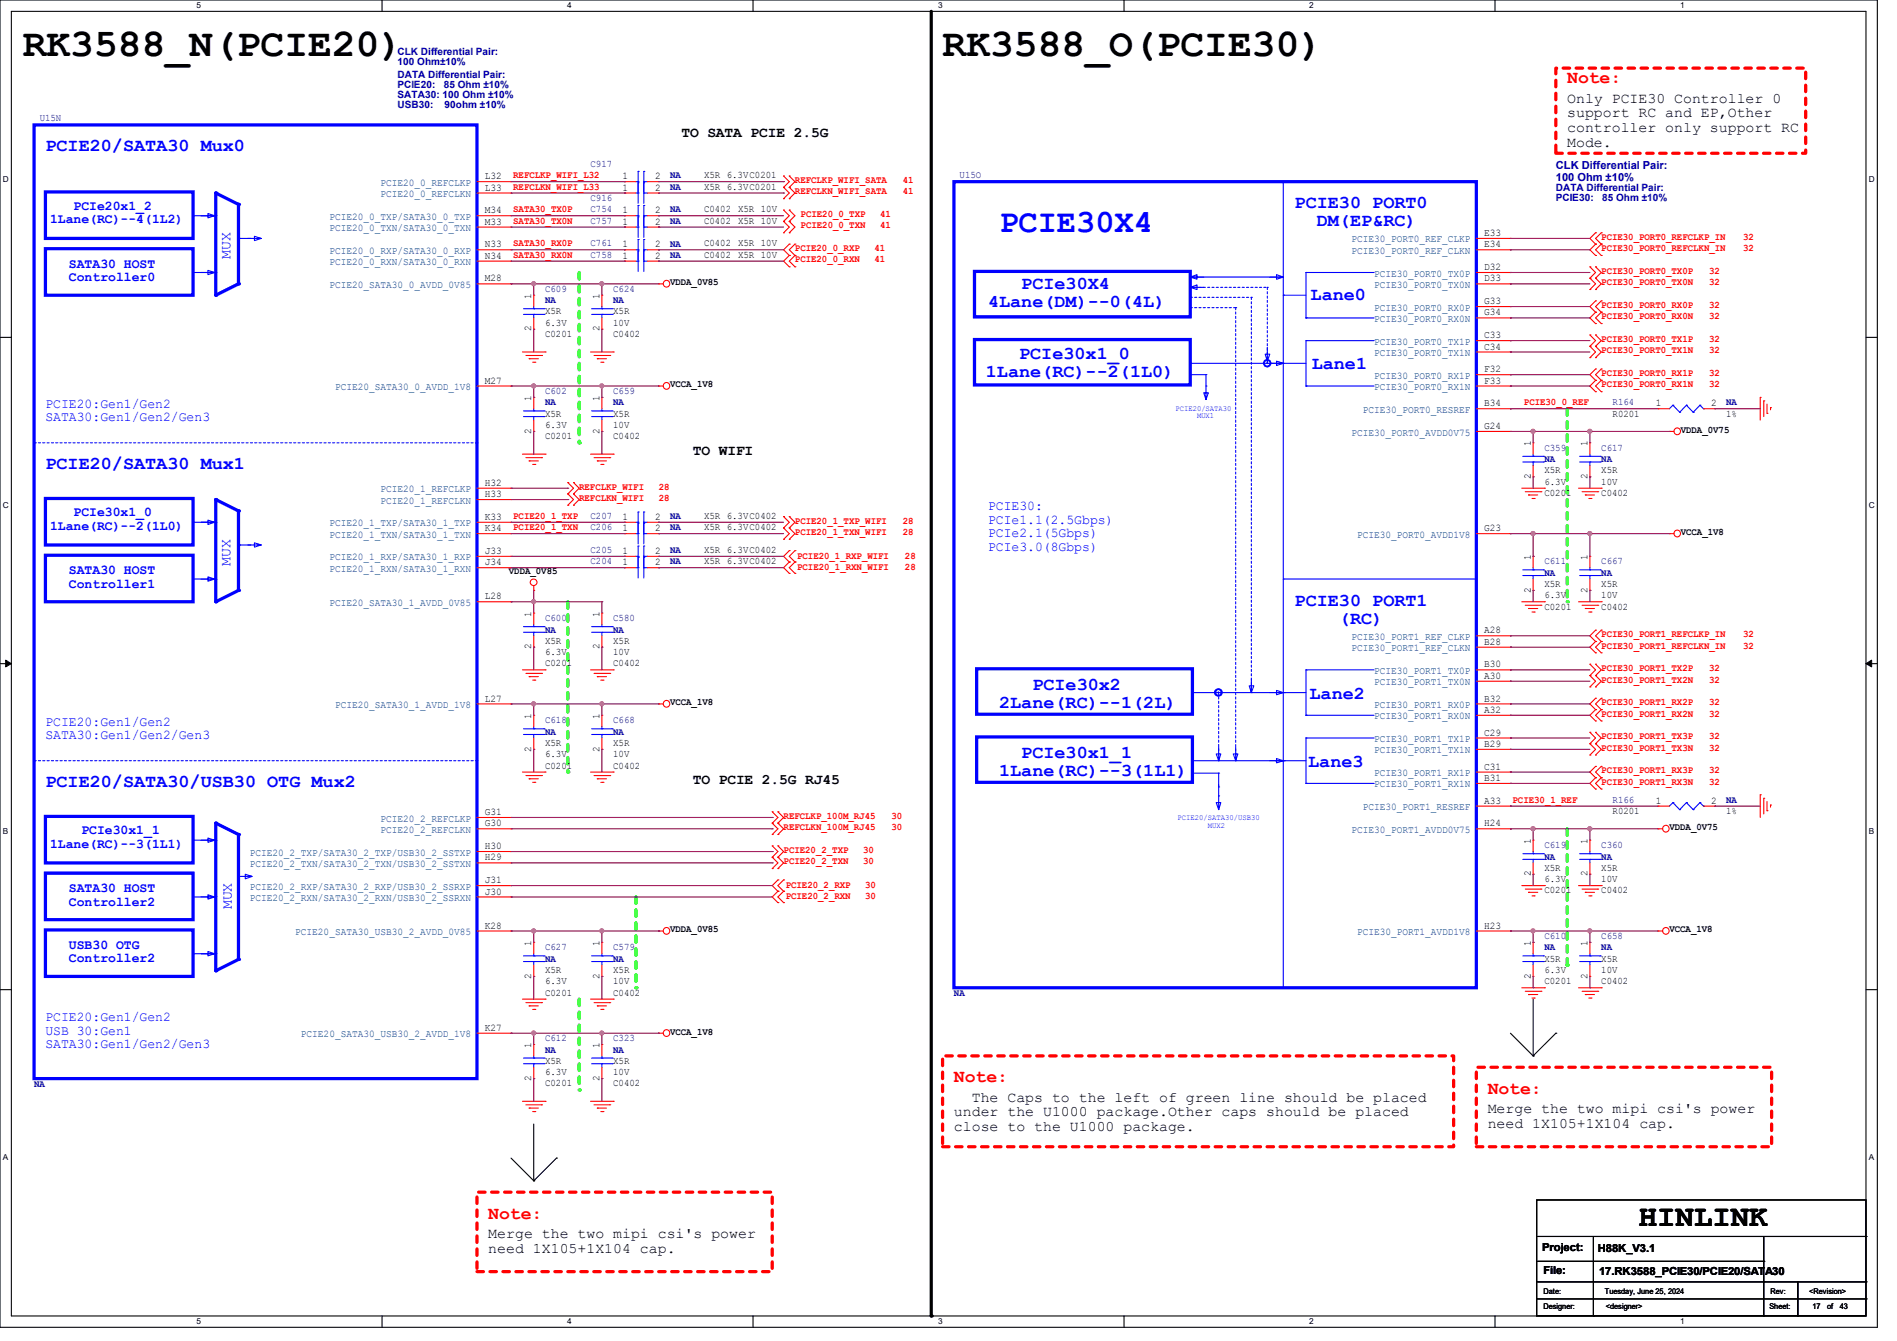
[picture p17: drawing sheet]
<svg xmlns="http://www.w3.org/2000/svg" width="297mm" height="210mm" viewBox="0 0 297 210" stroke-linecap="round" stroke-linejoin="round" font-family="sans-serif">
<defs><g id="words">
<g font-size="6.2">
<text x="3.6" y="8.8">RK3588_N(PCIE20)</text>
<text x="147.6" y="8.8">RK3588_O(PCIE30)</text>
</g>
<text font-size="5.1" fill="#00f" x="156.5" y="36.3">PCIE30X4</text>
<text font-size="4.8" x="256.6" y="191.9">HINLINK</text>
<g font-size="2.8" fill="#f00">
<text x="245.4" y="13">Note:</text>
<text x="149.4" y="169.5">Note:</text>
<text x="232.9" y="171.3">Note:</text>
<text x="76.5" y="190.8">Note:</text>
</g>
<g font-size="2.8" fill="#00f">
<text x="7.1" y="23.7">PCIE20/SATA30 Mux0</text>
<text x="202.7" y="32.6">PCIE30 PORT0</text>
<text x="206.2" y="35.4">DM(EP&amp;RC)</text>
<text x="159.9" y="45.2">PCIe30X4</text>
<text x="205.2" y="47">Lane0</text>
<text x="154.7" y="48">4Lane(DM)--0(4L)</text>
<text x="154.3" y="59.1">1Lane(RC)--2(1L0)</text>
<text x="159.6" y="56.3">PCIe30x1_0</text>
<text x="205.4" y="57.8">Lane1</text>
<text x="7.1" y="73.5">PCIE20/SATA30 Mux1</text>
<text x="202.7" y="94.8">PCIE30 PORT1</text>
<text x="209.6" y="97.7">(RC)</text>
<text x="161.6" y="108">PCIe30x2</text>
<text x="156.4" y="110.8">2Lane(RC)--1(2L)</text>
<text x="205" y="109.4">Lane2</text>
<text x="159.9" y="118.7">PCIe30x1_1</text>
<text x="7.1" y="123.3">PCIE20/SATA30/USB30 OTG Mux2</text>
<text x="156.4" y="121.5">1Lane(RC)--3(1L1)</text>
<text x="204.8" y="120.1">Lane3</text>
</g>
<g font-size="2.3">
<text x="245.4" y="16.1">Only PCIE30 Controller 0</text>
<text x="106.7" y="21.4">TO SATA PCIE 2.5G</text>
<text x="245.4" y="18.4">support RC and EP,Other</text>
<text x="245.4" y="20.7">controller only support RC</text>
<text x="245.4" y="22.9">Mode.</text>
<text x="108.5" y="71.2">TO WIFI</text>
<text x="108.5" y="122.8">TO PCIE 2.5G RJ45</text>
<text x="152.1" y="172.6">The Caps to the left of green line should be placed</text>
<text x="149.4" y="174.8">under the U1000 package.Other caps should be placed</text>
<text x="149.4" y="177.1">close to the U1000 package.</text>
<text x="232.9" y="174.3">Merge the two mipi csi's power</text>
<text x="232.9" y="176.6">need 1X105+1X104 cap.</text>
<text x="76.5" y="193.9">Merge the two mipi csi's power</text>
<text x="76.5" y="196.2">need 1X105+1X104 cap.</text>
</g>
<g font-size="2.3" fill="#00f">
<text x="36.1" y="40.6" transform="rotate(-90 36.1 40.6)">MUX</text>
<text x="36.1" y="88.6" transform="rotate(-90 36.1 88.6)">MUX</text>
<text x="36.3" y="142.4" transform="rotate(-90 36.3 142.4)">MUX</text>
</g>
<g font-size="2.1" fill="#00f">
<text x="7.8" y="35">1Lane(RC)--4(1L2)</text>
<text x="11.5" y="32.9">PCIe20x1_2</text>
<text x="10.8" y="41.9">SATA30 HOST</text>
<text x="10.8" y="44">Controller0</text>
<text x="7.1" y="63.9">PCIE20:Gen1/Gen2</text>
<text x="7.1" y="66">SATA30:Gen1/Gen2/Gen3</text>
<text x="7.8" y="83">1Lane(RC)--2(1L0)</text>
<text x="11.5" y="80.9">PCIe30x1_0</text>
<text x="154.7" y="79.9">PCIE30:</text>
<text x="154.7" y="82">PCIe1.1(2.5Gbps)</text>
<text x="10.8" y="89.9">SATA30 HOST</text>
<text x="154.7" y="84.1">PCIe2.1(5Gbps)</text>
<text x="154.7" y="86.2">PCIe3.0(8Gbps)</text>
<text x="10.8" y="92">Controller1</text>
<text x="7.1" y="113.7">PCIE20:Gen1/Gen2</text>
<text x="7.1" y="115.8">SATA30:Gen1/Gen2/Gen3</text>
<text x="12.7" y="130.6">PCIe30x1_1</text>
<text x="7.8" y="132.8">1Lane(RC)--3(1L1)</text>
<text x="10.8" y="139.7">SATA30 HOST</text>
<text x="10.8" y="141.8">Controller2</text>
<text x="10.8" y="148.6">USB30 OTG</text>
<text x="10.8" y="150.7">Controller2</text>
<text x="7.1" y="159.9">PCIE20:Gen1/Gen2</text>
<text x="7.1" y="162">USB 30:Gen1</text>
<text x="7.1" y="164.1">SATA30:Gen1/Gen2/Gen3</text>
</g>
<g font-size="1.7" fill="#00007f">
<text x="243.6" y="26.5">CLK Differential Pair:</text>
<text x="243.6" y="28.3">100 Ohm ±10%</text>
</g>
<g font-size="1.7">
<text x="241.5" y="196">Project:</text>
<text x="250.1" y="196.1">H88K_V3.1</text>
<text x="241.6" y="199.5">File:</text>
<text x="250.4" y="199.7">17.RK3588_PCIE30/PCIE20/SATA30</text>
</g>
<g font-size="1.6" fill="#00007f">
<text x="62.2" y="8.6">CLK Differential Pair:</text>
<text x="62.2" y="10.2">100 Ohm±10%</text>
<text x="62.2" y="12.2">DATA Differential Pair:</text>
<text x="62.2" y="13.8">PCIE20:</text>
<text x="62.2" y="15.4">SATA30: 100 Ohm ±10%</text>
<text x="62.2" y="17">USB30:</text>
<text x="69.5" y="13.8">85 Ohm ±10%</text>
<text x="69.6" y="17">90ohm ±10%</text>
<text x="6.2" y="19">U15N</text>
<text x="92.5" y="26.1">C917</text>
<text x="104.9" y="29.7">NA</text>
<text x="104.9" y="27.9">NA</text>
<text x="150.2" y="27.9">U15O</text>
<text x="243.6" y="29.9">DATA Differential Pair:</text>
<text x="92.5" y="33.2">C754</text>
<text x="92.5" y="31.5">C916</text>
<text x="92.5" y="35">C757</text>
<text x="104.9" y="33.3">NA</text>
<text x="104.9" y="35.1">NA</text>
<text x="243.6" y="31.5">PCIE30:</text>
<text x="250.8" y="31.5">85 Ohm ±10%</text>
<text x="92.5" y="38.6">C761</text>
<text x="92.5" y="40.3">C758</text>
<text x="104.9" y="38.6">NA</text>
<text x="104.9" y="40.4">NA</text>
<text x="85.3" y="45.7">C609</text>
<text x="85.3" y="47.5">NA</text>
<text x="96" y="45.7">C624</text>
<text x="96" y="47.5">NA</text>
<text x="85.3" y="61.7">C602</text>
<text x="85.3" y="63.5">NA</text>
<text x="96" y="61.7">C659</text>
<text x="96" y="63.5">NA</text>
<text x="252.5" y="63.5">R164</text>
<text x="270.3" y="63.5">NA</text>
<text x="241.8" y="70.6">C359</text>
<text x="250.7" y="70.6">C617</text>
<text x="241.8" y="72.4">NA</text>
<text x="250.7" y="72.4">NA</text>
<text x="92.5" y="83">C206</text>
<text x="92.5" y="81.2">C207</text>
<text x="104.9" y="83.1">NA</text>
<text x="104.9" y="81.3">NA</text>
<text x="92.5" y="86.6">C205</text>
<text x="92.5" y="88.4">C204</text>
<text x="104.9" y="86.6">NA</text>
<text x="104.9" y="88.4">NA</text>
<text x="241.8" y="88.4">C611</text>
<text x="250.7" y="88.4">C667</text>
<text x="241.8" y="90.2">NA</text>
<text x="250.7" y="90.2">NA</text>
<text x="85.3" y="97.2">C600</text>
<text x="85.3" y="99.1">NA</text>
<text x="96" y="97.2">C580</text>
<text x="96" y="99.1">NA</text>
<text x="85.3" y="113.2">C618</text>
<text x="96" y="113.2">C668</text>
<text x="85.3" y="115.1">NA</text>
<text x="96" y="115.1">NA</text>
<text x="252.5" y="125.7">R166</text>
<text x="270.3" y="125.7">NA</text>
<text x="241.8" y="132.8">C619</text>
<text x="241.8" y="134.6">NA</text>
<text x="250.7" y="132.8">C360</text>
<text x="250.7" y="134.6">NA</text>
<text x="85.3" y="148.8">C627</text>
<text x="96" y="148.8">C579</text>
<text x="241.8" y="147">C610</text>
<text x="241.8" y="148.8">NA</text>
<text x="250.7" y="147">C658</text>
<text x="250.7" y="148.8">NA</text>
<text x="85.3" y="150.6">NA</text>
<text x="96" y="150.6">NA</text>
<text x="149.4" y="156">NA</text>
<text x="85.3" y="163">C612</text>
<text x="85.3" y="164.8">NA</text>
<text x="96" y="163">C323</text>
<text x="96" y="164.8">NA</text>
<text x="5.3" y="170.2">NA</text>
</g>
<g font-size="1.6" fill="#003f7f">
<text x="59.6" y="29.1">PCIE20_0_REFCLKP</text>
<text x="51.6" y="34.4">PCIE20_0_TXP/SATA30_0_TXP</text>
<text x="59.6" y="30.9">PCIE20_0_REFCLKN</text>
<text x="51.6" y="36.2">PCIE20_0_TXN/SATA30_0_TXN</text>
<text x="51.6" y="39.8">PCIE20_0_RXP/SATA30_0_RXP</text>
<text x="51.6" y="41.5">PCIE20_0_RXN/SATA30_0_RXN</text>
<text x="211.6" y="38">PCIE30_PORT0_REF_CLKP</text>
<text x="211.6" y="39.8">PCIE30_PORT0_REF_CLKN</text>
<text x="51.6" y="45.1">PCIE20_SATA30_0_AVDD_0V85</text>
<text x="215.1" y="43.3">PCIE30_PORT0_TX0P</text>
<text x="215.1" y="45.1">PCIE30_PORT0_TX0N</text>
<text x="215.1" y="54">PCIE30_PORT0_TX1P</text>
<text x="215.1" y="48.6">PCIE30_PORT0_RX0P</text>
<text x="215.1" y="50.4">PCIE30_PORT0_RX0N</text>
<text x="215.1" y="55.8">PCIE30_PORT0_TX1N</text>
<text x="215.1" y="59.3">PCIE30_PORT0_RX1P</text>
<text x="52.5" y="61.1">PCIE20_SATA30_0_AVDD_1V8</text>
<text x="213.4" y="64.6">PCIE30_PORT0_RESREF</text>
<text x="215.1" y="61.1">PCIE30_PORT0_RX1N</text>
<text x="211.6" y="68.2">PCIE30_PORT0_AVDD0V75</text>
<text x="59.6" y="77.1">PCIE20_1_REFCLKP</text>
<text x="51.6" y="82.4">PCIE20_1_TXP/SATA30_1_TXP</text>
<text x="59.6" y="78.9">PCIE20_1_REFCLKN</text>
<text x="51.6" y="87.8">PCIE20_1_RXP/SATA30_1_RXP</text>
<text x="51.6" y="89.5">PCIE20_1_RXN/SATA30_1_RXN</text>
<text x="51.6" y="84.2">PCIE20_1_TXN/SATA30_1_TXN</text>
<text x="212.5" y="84.2">PCIE30_PORT0_AVDD1V8</text>
<text x="51.6" y="94.9">PCIE20_SATA30_1_AVDD_0V85</text>
<text x="211.6" y="100.2">PCIE30_PORT1_REF_CLKP</text>
<text x="211.6" y="102">PCIE30_PORT1_REF_CLKN</text>
<text x="215.1" y="107.3">PCIE30_PORT1_TX0N</text>
<text x="215.1" y="105.5">PCIE30_PORT1_TX0P</text>
<text x="52.5" y="110.9">PCIE20_SATA30_1_AVDD_1V8</text>
<text x="215.1" y="112.7">PCIE30_PORT1_RX0N</text>
<text x="215.1" y="110.9">PCIE30_PORT1_RX0P</text>
<text x="215.1" y="118">PCIE30_PORT1_TX1N</text>
<text x="215.1" y="116.2">PCIE30_PORT1_TX1P</text>
<text x="215.1" y="123.3">PCIE30_PORT1_RX1N</text>
<text x="215.1" y="121.5">PCIE30_PORT1_RX1P</text>
<text x="59.6" y="130.4">PCIE20_2_REFCLKN</text>
<text x="59.6" y="128.7">PCIE20_2_REFCLKP</text>
<text x="211.6" y="130.4">PCIE30_PORT1_AVDD0V75</text>
<text x="213.4" y="126.9">PCIE30_PORT1_RESREF</text>
<text x="39.1" y="135.8">PCIE20_2_TXN/SATA30_2_TXN/USB30_2_SSTXN</text>
<text x="39.1" y="134">PCIE20_2_TXP/SATA30_2_TXP/USB30_2_SSTXP</text>
<text x="39.1" y="141.1">PCIE20_2_RXN/SATA30_2_RXN/USB30_2_SSRXN</text>
<text x="39.1" y="139.3">PCIE20_2_RXP/SATA30_2_RXP/USB30_2_SSRXP</text>
<text x="46.2" y="146.4">PCIE20_SATA30_USB30_2_AVDD_0V85</text>
<text x="212.5" y="146.4">PCIE30_PORT1_AVDD1V8</text>
<text x="47.1" y="162.4">PCIE20_SATA30_USB30_2_AVDD_1V8</text>
</g>
<g font-size="1.6">
<text x="75.9" y="28.1">L32</text>
<text x="75.9" y="29.8">L33</text>
<text x="97.5" y="29.8">1</text>
<text x="97.5" y="28.1">1</text>
<text x="102.6" y="29.8">2</text>
<text x="102.6" y="28.1">2</text>
<text x="110.2" y="29.7">X5R 6.3VC0201</text>
<text x="110.2" y="27.9">X5R 6.3VC0201</text>
<text x="75.9" y="35.2">M33</text>
<text x="75.9" y="33.4">M34</text>
<text x="97.5" y="33.4">1</text>
<text x="97.5" y="35.2">1</text>
<text x="102.6" y="33.4">2</text>
<text x="102.6" y="35.2">2</text>
<text x="110.2" y="33.2">C0402</text>
<text x="110.2" y="35">C0402</text>
<text x="115.6" y="33.2">X5R 10V</text>
<text x="115.6" y="35">X5R 10V</text>
<text x="75.9" y="38.7">N33</text>
<text x="75.9" y="40.5">N34</text>
<text x="97.5" y="38.7">1</text>
<text x="97.5" y="40.5">1</text>
<text x="102.6" y="38.7">2</text>
<text x="102.6" y="40.5">2</text>
<text x="110.2" y="38.6">C0402</text>
<text x="110.2" y="40.3">C0402</text>
<text x="115.6" y="38.6">X5R 10V</text>
<text x="115.6" y="40.3">X5R 10V</text>
<text x="232.4" y="37">E33</text>
<text x="232.4" y="38.7">E34</text>
<text x="75.9" y="44.1">M28</text>
<text x="83.2" y="46.8" transform="rotate(-90 83.2 46.8)">1</text>
<text x="93.9" y="46.8" transform="rotate(-90 93.9 46.8)">1</text>
<text x="104.9" y="44.7">VDDA_0V85</text>
<text x="232.4" y="42.3">D32</text>
<text x="232.4" y="44.1">D33</text>
<text x="232.4" y="47.6">G33</text>
<text x="83.2" y="51.9" transform="rotate(-90 83.2 51.9)">2</text>
<text x="85.3" y="52.8">C0201</text>
<text x="85.3" y="49.2">X5R</text>
<text x="85.3" y="51">6.3V</text>
<text x="93.9" y="51.9" transform="rotate(-90 93.9 51.9)">2</text>
<text x="96" y="52.8">C0402</text>
<text x="96" y="49.2">X5R</text>
<text x="96" y="51">10V</text>
<text x="232.4" y="53">C33</text>
<text x="232.4" y="49.4">G34</text>
<text x="232.4" y="54.7">C34</text>
<text x="232.4" y="58.3">F32</text>
<text x="75.9" y="60.1">M27</text>
<text x="83.2" y="62.8" transform="rotate(-90 83.2 62.8)">1</text>
<text x="85.3" y="65.2">X5R</text>
<text x="93.9" y="62.8" transform="rotate(-90 93.9 62.8)">1</text>
<text x="96" y="65.2">X5R</text>
<text x="104.9" y="60.7">VCCA_1V8</text>
<text x="232.4" y="63.6">B34</text>
<text x="232.4" y="60.1">F33</text>
<text x="252.5" y="65.2">R0201</text>
<text x="259.2" y="63.6">1</text>
<text x="267.9" y="63.6">2</text>
<text x="270.3" y="65.2">1%</text>
<text x="83.2" y="67.9" transform="rotate(-90 83.2 67.9)">2</text>
<text x="85.3" y="68.8">C0201</text>
<text x="85.3" y="67">6.3V</text>
<text x="93.9" y="67.9" transform="rotate(-90 93.9 67.9)">2</text>
<text x="96" y="68.8">C0402</text>
<text x="96" y="67">10V</text>
<text x="232.4" y="67.2">G24</text>
<text x="239.6" y="69.9" transform="rotate(-90 239.6 69.9)">1</text>
<text x="248.5" y="69.9" transform="rotate(-90 248.5 69.9)">1</text>
<text x="263.1" y="67.8">VDDA_0V75</text>
<text x="75.9" y="76.1">H32</text>
<text x="75.9" y="77.9">H33</text>
<text x="239.6" y="75" transform="rotate(-90 239.6 75)">2</text>
<text x="241.8" y="77.7">C0201</text>
<text x="241.8" y="74.1">X5R</text>
<text x="241.8" y="75.9">6.3V</text>
<text x="248.5" y="75" transform="rotate(-90 248.5 75)">2</text>
<text x="250.7" y="77.7">C0402</text>
<text x="250.7" y="74.1">X5R</text>
<text x="250.7" y="75.9">10V</text>
<text x="75.9" y="81.4">K33</text>
<text x="75.9" y="83.2">K34</text>
<text x="97.5" y="83.2">1</text>
<text x="97.5" y="81.4">1</text>
<text x="102.6" y="83.2">2</text>
<text x="102.6" y="81.4">2</text>
<text x="110.2" y="83">X5R 6.3VC0402</text>
<text x="110.2" y="81.2">X5R 6.3VC0402</text>
<text x="232.4" y="83.2">G23</text>
<text x="263.1" y="83.8">VCCA_1V8</text>
<text x="75.9" y="86.7">J33</text>
<text x="75.9" y="88.5">J34</text>
<text x="79.7" y="89.8">VDDA_0V85</text>
<text x="97.5" y="86.7">1</text>
<text x="97.5" y="88.5">1</text>
<text x="102.6" y="86.7">2</text>
<text x="102.6" y="88.5">2</text>
<text x="110.2" y="86.6">X5R 6.3VC0402</text>
<text x="110.2" y="88.4">X5R 6.3VC0402</text>
<text x="239.6" y="87.7" transform="rotate(-90 239.6 87.7)">1</text>
<text x="248.5" y="87.7" transform="rotate(-90 248.5 87.7)">1</text>
<text x="75.9" y="93.9">L28</text>
<text x="239.6" y="92.8" transform="rotate(-90 239.6 92.8)">2</text>
<text x="241.8" y="95.5">C0201</text>
<text x="241.8" y="91.9">X5R</text>
<text x="241.8" y="93.7">6.3V</text>
<text x="248.5" y="92.8" transform="rotate(-90 248.5 92.8)">2</text>
<text x="250.7" y="95.5">C0402</text>
<text x="250.7" y="91.9">X5R</text>
<text x="250.7" y="93.7">10V</text>
<text x="83.2" y="101.7" transform="rotate(-90 83.2 101.7)">2</text>
<text x="83.2" y="96.6" transform="rotate(-90 83.2 96.6)">1</text>
<text x="85.3" y="100.8">X5R</text>
<text x="93.9" y="101.7" transform="rotate(-90 93.9 101.7)">2</text>
<text x="93.9" y="96.6" transform="rotate(-90 93.9 96.6)">1</text>
<text x="96" y="100.8">X5R</text>
<text x="232.4" y="99.2">A28</text>
<text x="232.4" y="101">B28</text>
<text x="85.3" y="104.4">C0201</text>
<text x="85.3" y="102.6">6.3V</text>
<text x="96" y="104.4">C0402</text>
<text x="96" y="102.6">10V</text>
<text x="232.4" y="106.3">A30</text>
<text x="232.4" y="104.5">B30</text>
<text x="75.9" y="109.9">L27</text>
<text x="83.2" y="112.6" transform="rotate(-90 83.2 112.6)">1</text>
<text x="93.9" y="112.6" transform="rotate(-90 93.9 112.6)">1</text>
<text x="104.9" y="110.4">VCCA_1V8</text>
<text x="232.4" y="111.6">A32</text>
<text x="232.4" y="109.9">B32</text>
<text x="83.2" y="117.7" transform="rotate(-90 83.2 117.7)">2</text>
<text x="85.3" y="116.8">X5R</text>
<text x="85.3" y="118.6">6.3V</text>
<text x="93.9" y="117.7" transform="rotate(-90 93.9 117.7)">2</text>
<text x="96" y="116.8">X5R</text>
<text x="96" y="118.6">10V</text>
<text x="232.4" y="117">B29</text>
<text x="232.4" y="115.2">C29</text>
<text x="85.3" y="120.4">C0201</text>
<text x="96" y="120.4">C0402</text>
<text x="232.4" y="125.9">A33</text>
<text x="232.4" y="122.3">B31</text>
<text x="232.4" y="120.5">C31</text>
<text x="259.2" y="125.9">1</text>
<text x="267.9" y="125.9">2</text>
<text x="75.9" y="129.4">G30</text>
<text x="75.9" y="127.6">G31</text>
<text x="232.4" y="129.4">H24</text>
<text x="252.5" y="127.5">R0201</text>
<text x="261.4" y="130">VDDA_0V75</text>
<text x="270.3" y="127.5">1%</text>
<text x="75.9" y="134.7">H29</text>
<text x="75.9" y="133">H30</text>
<text x="239.6" y="137.2" transform="rotate(-90 239.6 137.2)">2</text>
<text x="239.6" y="132.1" transform="rotate(-90 239.6 132.1)">1</text>
<text x="241.8" y="136.4">X5R</text>
<text x="248.5" y="137.2" transform="rotate(-90 248.5 137.2)">2</text>
<text x="248.5" y="132.1" transform="rotate(-90 248.5 132.1)">1</text>
<text x="250.7" y="136.4">X5R</text>
<text x="75.9" y="140.1">J30</text>
<text x="75.9" y="138.3">J31</text>
<text x="241.8" y="139.9">C0201</text>
<text x="241.8" y="138.1">6.3V</text>
<text x="250.7" y="139.9">C0402</text>
<text x="250.7" y="138.1">10V</text>
<text x="75.9" y="145.4">K28</text>
<text x="83.2" y="148.1" transform="rotate(-90 83.2 148.1)">1</text>
<text x="93.9" y="148.1" transform="rotate(-90 93.9 148.1)">1</text>
<text x="104.9" y="146">VDDA_0V85</text>
<text x="232.4" y="145.4">H23</text>
<text x="239.6" y="148.1" transform="rotate(-90 239.6 148.1)">1</text>
<text x="248.5" y="148.1" transform="rotate(-90 248.5 148.1)">1</text>
<text x="261.4" y="146">VCCA_1V8</text>
<text x="83.2" y="153.2" transform="rotate(-90 83.2 153.2)">2</text>
<text x="85.3" y="155.9">C0201</text>
<text x="85.3" y="152.4">X5R</text>
<text x="85.3" y="154.1">6.3V</text>
<text x="93.9" y="153.2" transform="rotate(-90 93.9 153.2)">2</text>
<text x="96" y="155.9">C0402</text>
<text x="96" y="152.4">X5R</text>
<text x="96" y="154.1">10V</text>
<text x="239.6" y="153.2" transform="rotate(-90 239.6 153.2)">2</text>
<text x="241.8" y="154.1">C0201</text>
<text x="241.8" y="150.6">X5R</text>
<text x="241.8" y="152.4">6.3V</text>
<text x="248.5" y="153.2" transform="rotate(-90 248.5 153.2)">2</text>
<text x="250.7" y="154.1">C0402</text>
<text x="250.7" y="150.6">X5R</text>
<text x="250.7" y="152.4">10V</text>
<text x="75.9" y="161.4">K27</text>
<text x="83.2" y="164.1" transform="rotate(-90 83.2 164.1)">1</text>
<text x="85.3" y="166.6">X5R</text>
<text x="93.9" y="164.1" transform="rotate(-90 93.9 164.1)">1</text>
<text x="96" y="166.6">X5R</text>
<text x="104.9" y="162">VCCA_1V8</text>
<text x="83.2" y="169.3" transform="rotate(-90 83.2 169.3)">2</text>
<text x="85.3" y="170.1">C0201</text>
<text x="85.3" y="168.4">6.3V</text>
<text x="93.9" y="169.3" transform="rotate(-90 93.9 169.3)">2</text>
<text x="96" y="170.1">C0402</text>
<text x="96" y="168.4">10V</text>
</g>
<g font-size="1.6" fill="#f00">
<text x="80.3" y="29.7">REFCLKN_WIFI_L33</text>
<text x="80.3" y="27.9">REFCLKP_WIFI_L32</text>
<text x="124.5" y="28.7">REFCLKP_WIFI_SATA</text>
<text x="141.4" y="28.7">41</text>
<text x="80.3" y="33.2">SATA30_TX0P</text>
<text x="80.3" y="35">SATA30_TX0N</text>
<text x="124.5" y="30.4">REFCLKN_WIFI_SATA</text>
<text x="125.3" y="34">PCIE20_0_TXP</text>
<text x="125.3" y="35.8">PCIE20_0_TXN</text>
<text x="137.8" y="34">41</text>
<text x="137.8" y="35.8">41</text>
<text x="141.4" y="30.4">41</text>
<text x="80.3" y="40.3">SATA30_RX0N</text>
<text x="80.3" y="38.6">SATA30_RX0P</text>
<text x="124.5" y="39.3">PCIE20_0_RXP</text>
<text x="124.5" y="41.1">PCIE20_0_RXN</text>
<text x="136.9" y="39.3">41</text>
<text x="136.9" y="41.1">41</text>
<text x="250.7" y="37.6">PCIE30_PORT0_REFCLKP_IN</text>
<text x="250.7" y="39.3">PCIE30_PORT0_REFCLKN_IN</text>
<text x="272.9" y="37.6">32</text>
<text x="272.9" y="39.3">32</text>
<text x="250.7" y="42.9">PCIE30_PORT0_TX0P</text>
<text x="250.7" y="44.7">PCIE30_PORT0_TX0N</text>
<text x="267.6" y="42.9">32</text>
<text x="267.6" y="44.7">32</text>
<text x="250.7" y="48.2">PCIE30_PORT0_RX0P</text>
<text x="250.7" y="50">PCIE30_PORT0_RX0N</text>
<text x="250.7" y="53.6">PCIE30_PORT0_TX1P</text>
<text x="267.6" y="48.2">32</text>
<text x="267.6" y="50">32</text>
<text x="267.6" y="53.6">32</text>
<text x="250.7" y="58.9">PCIE30_PORT0_RX1P</text>
<text x="250.7" y="55.3">PCIE30_PORT0_TX1N</text>
<text x="267.6" y="58.9">32</text>
<text x="267.6" y="55.3">32</text>
<text x="238.6" y="63.5">PCIE30_0_REF</text>
<text x="250.7" y="60.7">PCIE30_PORT0_RX1N</text>
<text x="267.6" y="60.7">32</text>
<text x="90.7" y="76.7">REFCLKP_WIFI</text>
<text x="103.1" y="76.7">28</text>
<text x="80.3" y="81.2">PCIE20_1_TXP</text>
<text x="80.3" y="83">PCIE20_1_TXN</text>
<text x="90.7" y="78.4">REFCLKN_WIFI</text>
<text x="103.1" y="78.4">28</text>
<text x="124.5" y="83.8">PCIE20_1_TXN_WIFI</text>
<text x="124.5" y="82">PCIE20_1_TXP_WIFI</text>
<text x="141.4" y="83.8">28</text>
<text x="141.4" y="82">28</text>
<text x="124.8" y="89.3">PCIE20_1_RXN_WIFI</text>
<text x="124.8" y="87.5">PCIE20_1_RXP_WIFI</text>
<text x="141.7" y="89.3">28</text>
<text x="141.7" y="87.5">28</text>
<text x="250.7" y="99.8">PCIE30_PORT1_REFCLKP_IN</text>
<text x="250.7" y="101.6">PCIE30_PORT1_REFCLKN_IN</text>
<text x="272.9" y="99.8">32</text>
<text x="272.9" y="101.6">32</text>
<text x="250.7" y="105.1">PCIE30_PORT1_TX2P</text>
<text x="250.7" y="106.9">PCIE30_PORT1_TX2N</text>
<text x="267.6" y="105.1">32</text>
<text x="267.6" y="106.9">32</text>
<text x="250.7" y="110.4">PCIE30_PORT1_RX2P</text>
<text x="250.7" y="112.2">PCIE30_PORT1_RX2N</text>
<text x="267.6" y="110.4">32</text>
<text x="267.6" y="112.2">32</text>
<text x="250.7" y="115.8">PCIE30_PORT1_TX3P</text>
<text x="250.7" y="117.6">PCIE30_PORT1_TX3N</text>
<text x="267.6" y="115.8">32</text>
<text x="267.6" y="117.6">32</text>
<text x="236.8" y="125.7">PCIE30_1_REF</text>
<text x="250.7" y="121.1">PCIE30_PORT1_RX3P</text>
<text x="250.7" y="122.9">PCIE30_PORT1_RX3N</text>
<text x="267.6" y="121.1">32</text>
<text x="267.6" y="122.9">32</text>
<text x="122.7" y="128.2">REFCLKP_100M_RJ45</text>
<text x="122.7" y="130">REFCLKN_100M_RJ45</text>
<text x="139.6" y="128.2">30</text>
<text x="139.6" y="130">30</text>
<text x="122.7" y="133.6">PCIE20_2_TXP</text>
<text x="122.7" y="135.3">PCIE20_2_TXN</text>
<text x="135.1" y="133.6">30</text>
<text x="135.1" y="135.3">30</text>
<text x="123" y="139.1">PCIE20_2_RXP</text>
<text x="123" y="140.8">PCIE20_2_RXN</text>
<text x="135.5" y="139.1">30</text>
<text x="135.5" y="140.8">30</text>
</g>
<g font-size="1.3">
<text x="30.8" y="1.3">5</text>
<text x="88.8" y="1.3">4</text>
<text x="146.9" y="1.3">3</text>
<text x="205" y="1.3">2</text>
<text x="263.1" y="1.3">1</text>
<text x=".5" y="28.4">D</text>
<text x="292.6" y="28.4">D</text>
<text x=".5" y="79.5">C</text>
<text x="292.6" y="79.5">C</text>
<text x=".5" y="130.6">B</text>
<text x="292.6" y="130.6">B</text>
<text x=".5" y="181.7">A</text>
<text x="292.6" y="181.7">A</text>
<text x="30.8" y="207.4">5</text>
<text x="88.8" y="207.4">4</text>
<text x="146.9" y="207.4">3</text>
<text x="205" y="207.4">2</text>
<text x="263.1" y="207.4">1</text>
</g>
<g font-size="1.2" fill="#00f">
<text x="184" y="64.3">PCIE20/SATA30</text>
<text x="187.4" y="65.5">MUX1</text>
<text x="184.4" y="128.5">PCIE20/SATA30/USB30</text>
<text x="189.1" y="129.7">MUX2</text>
</g>
<g font-size="1.2">
<text x="241.6" y="202.6">Date:</text>
<text x="251.2" y="202.6">Tuesday, June 25, 2024</text>
<text x="277.2" y="202.6">Rev:</text>
<text x="283.3" y="202.6">&lt;Revision&gt;</text>
<text x="241.6" y="205.1">Designer:</text>
<text x="251.4" y="205.1">&lt;designer&gt;</text>
<text x="277" y="205.1">Sheet:</text>
<text x="283.8" y="205.1">17</text>
<text x="286" y="205.1">of</text>
<text x="288" y="205.1">43</text>
</g>
</g></defs>
<g fill="none" stroke="#000" stroke-width=".17">
<path d="M0 0h293.9v207.9h-293.9zM1.8 1.8h290.3v204.3h-290.3zM59.8 0v1.8M117.9 0v1.8M176 0v1.8M234.1 0v1.8M0 52.8h1.8M292.1 52.8h1.8M0 103.9h1.8M292.1 103.9h1.8M0 155h1.8M292.1 155h1.8"/>
<path d="M59.8 206.1v1.8M117.9 206.1v1.8M176 206.1v1.8M234.1 206.1v1.8"/>
</g>
<path d="M.9 103.4l.9 .5-.9 .5zM292.1 103.9l.9-.5v1z" fill="#000"/>
<path d="M.9 103.4l.9 .5-.9 .5zM292.1 103.9l.9-.5v1z" fill="none" stroke="#000" stroke-width=".16"/>
<path d="M145.8 1.8v204.3" fill="none" stroke="#000" stroke-width=".51"/>
<circle cx="145.8" cy="206.1" r=".25" fill="#000"/>
<path d="M243.6 10.7h39.1v13.3h-39.1z" fill="none" stroke="#f00" stroke-width=".51" stroke-dasharray="1 1"/>
<path d="M245.4 64v30.2" fill="none" stroke="#01ff00" stroke-width=".51" stroke-dasharray="1 1"/>
<circle cx="245.4" cy="94.2" r=".25" fill="#01ff00" stroke-dasharray="1 1"/>
<path d="M245.4 129.8v21.3" fill="none" stroke="#01ff00" stroke-width=".51" stroke-dasharray="1 1"/>
<circle cx="245.4" cy="151.1" r=".25" fill="#01ff00" stroke-dasharray="1 1"/>
<path d="M90.7 156.5v14.2" fill="none" stroke="#01ff00" stroke-width=".51" stroke-dasharray="1 1"/>
<circle cx="90.7" cy="170.7" r=".25" fill="#01ff00" stroke-dasharray="1 1"/>
<path d="M88.9 94.2v26.7" fill="none" stroke="#01ff00" stroke-width=".51" stroke-dasharray="1 1"/>
<circle cx="88.9" cy="120.9" r=".25" fill="#01ff00" stroke-dasharray="1 1"/>
<path d="M90.7 42.7v26.6" fill="none" stroke="#01ff00" stroke-width=".51" stroke-dasharray="1 1"/>
<circle cx="90.7" cy="69.3" r=".25" fill="#01ff00" stroke-dasharray="1 1"/>
<path d="M99.6 140.5v14.2" fill="none" stroke="#01ff00" stroke-width=".51" stroke-dasharray="1 1"/>
<circle cx="99.6" cy="154.7" r=".25" fill="#01ff00" stroke-dasharray="1 1"/>
<path d="M147.6 165.4h80v14.2h-80zM231.1 167.1h46.3v12.5h-46.3zM74.7 186.7h46.2v12.4h-46.2z" fill="none" stroke="#f00" stroke-width=".51" stroke-dasharray="1 1"/>
<g fill="none" stroke="#000" stroke-width=".17">
<path d="M240 156.5v8.9M83.6 176v8.9M236.5 161.8l3.5 3.6M240 165.4h.1M243.6 161.8h.1M243.6 161.8l-3.6 3.6M80 181.4l3.6 3.5M83.6 184.9h.1M87.1 181.4h.1M87.1 181.4l-3.5 3.5M240.6 187.9h51.5v18.2h-51.5zM240.6 193.6h51.5"/>
<path d="M240.6 197.5h35.5M249.5 193.6v12.5M276.1 197.5h.1M276.1 193.6v12.5M292.1 193.6h.1M240.6 200.7h51.5M240.6 203.4h51.5M249.5 206.1h.1M276.1 206.1h.1M276.1 200.7h.1M281.5 206.1h.1M281.5 200.7v5.4"/>
<path d="M292.1 200.7h.1M292.1 203.4h.1"/>
</g>
<g fill="none" stroke="#f00" stroke-width=".17">
<path d="M97.8 33.8h.1M97.8 33.8h1.8M101.3 33.8h1.8M103.1 33.8h.1M122.7 31.1h.1M122.7 29.3h.1M122.7 27.6h.1M122.7 34.7h.1M122.7 32.9h.1M122.7 36.5h.1M122.7 29.3l.9 .9-.9 .9M122.7 27.6l.9 .8-.9 .9"/>
<path d="M122.7 32.9l.9 .9-.9 .9M122.7 34.7l.9 .9-.9 .9M123.6 31.1h.1M123.6 29.3h.1M123.6 27.6h.1M123.6 34.7h.1M123.6 32.9h.1M123.6 36.5h.1M123.6 38.2h.1M123.6 29.3l.9 .9-.9 .9M123.6 27.6l.9 .8-.9 .9M123.6 32.9l.9 .9-.9 .9"/>
<path d="M123.6 34.7l.9 .9-.9 .9M123.6 38.2l-.9 .9 .9 .9M124.5 38.2h.1M124.5 38.2l-.9 .9 .9 .9M249.8 36.5h.1M249.8 38.2h.1M249.8 36.5l-.9 .8 .9 .9M249.8 38.2l-.9 .9 .9 .9M250.7 38.2h.1M250.7 36.5h.1M250.7 36.5l-.9 .8 .9 .9M250.7 38.2l-.9 .9 .9 .9"/>
<path d="M81.8 55.1h3.5M82.3 55.7h2.5M82.8 56.2h.1M82.8 56.2h1.5M83.4 56.7h.3M83.6 46.2h.1M83.6 51.6h.1M83.6 46.2v1.8M83.6 49.8v1.8M83.7 56.7h.1M84.8 55.7h.1M85.3 55.1h.1"/>
<path d="M92.5 55.1h3.5M93 55.7h2.5M93.5 56.2h.1M93.5 56.2h1.5M94.1 56.7h.3M94.4 56.7h.1M95.5 55.7h.1M96 55.1h.1M103.1 44.5h.1M103.1 44.5h.7M123.6 40h.1M123.6 41.8h.1"/>
<path d="M123.6 40l-.9 .9 .9 .9M124.5 40h.1M124.5 41.8h.1M124.5 40l-.9 .9 .9 .9M248.9 43.6h.1M248.9 41.8h.1M248.9 45.3h.1M248.9 54.2h.1M248.9 52.5h.1M248.9 56h.1M248.9 41.8l.9 .9-.9 .9M248.9 43.6l.9 .9-.9 .8"/>
<path d="M248.9 52.5l.9 .8-.9 .9M248.9 54.2l.9 .9-.9 .9M249.8 40h.1M249.8 43.6h.1M249.8 41.8h.1M249.8 45.3h.1M249.8 47.1h.1M249.8 48.9h.1M249.8 50.7h.1M249.8 57.8h.1M249.8 59.6h.1M249.8 54.2h.1"/>
<path d="M249.8 52.5h.1M249.8 56h.1M249.8 41.8l.9 .9-.9 .9M249.8 43.6l.9 .9-.9 .8M249.8 47.1l-.9 .9 .9 .9M249.8 48.9l-.9 .9 .9 .9M249.8 57.8l-.9 .9 .9 .9M249.8 59.6l-.9 .9 .9 .8M249.8 52.5l.9 .8-.9 .9M249.8 54.2l.9 .9-.9 .9M250.7 40h.1M250.7 48.9h.1"/>
<path d="M250.7 47.1h.1M250.7 50.7h.1M250.7 59.6h.1M250.7 57.8h.1M250.7 47.1l-.9 .9 .9 .9M250.7 48.9l-.9 .9 .9 .9M250.7 57.8l-.9 .9 .9 .9M250.7 59.6l-.9 .9 .9 .8M81.8 71.1h3.5M82.3 71.7h2.5M82.8 72.2h.1M82.8 72.2h1.5"/>
<path d="M83.4 72.7h.3M83.7 72.7h.1M84.8 71.7h.1M85.3 71.1h.1M88.9 79.1h.1M88.9 77.3h.1M88.9 75.6h.1M88.9 77.3l.9 .9-.9 .9M88.9 75.6l.9 .9-.9 .8M89.8 79.1h.1M89.8 77.3h.1M89.8 75.6h.1"/>
<path d="M89.8 77.3l.9 .9-.9 .9M89.8 75.6l.9 .9-.9 .8M92.5 71.1h3.5M93 71.7h2.5M93.5 72.2h.1M93.5 72.2h1.5M94.1 72.7h.3M94.4 72.7h.1M95.5 71.7h.1M96 71.1h.1M103.1 60.5h.1M103.1 60.5h.7"/>
<path d="M238.3 76.5h3.5M238.8 77h2.5M239.3 77.5h.1M239.3 77.5h1.4M239.9 78.1h.3M240.2 78.1h.1M241.3 77h.1M241.8 76.5h.1M247.1 76.5h3.6M247.7 77h2.4M248.2 77.5h.1M248.2 77.5h1.4"/>
<path d="M248.8 78.1h.3M249.1 78.1h.1M249.8 61.3h.1M250.1 77h.1M250.7 76.5h.1M250.7 61.3h.1M261.4 67.6h.1M261.4 67.6h.7M275.6 62.2h.1M275.6 62.2v3.6M276.1 62.8h.1M276.1 62.8v2.4"/>
<path d="M276.6 64.7h.1M276.6 63.3v1.4M277.2 63.8h.1M277.2 63.8v.4M83.6 92.5h.1M83.6 91.7v.8M97.8 87.1h.1M97.8 87.1h1.8M101.3 87.1h1.8M103.1 87.1h.1M122.7 84.5h.1M122.7 82.7h.1"/>
<path d="M122.7 80.9h.1M122.7 82.7l.9 .9-.9 .9M122.7 80.9l.9 .9-.9 .9M123.6 88h.1M123.6 89.8h.1M123.6 84.5h.1M123.6 82.7h.1M123.6 80.9h.1M123.6 86.2h.1M123.6 88l-.9 .9 .9 .9M123.6 82.7l.9 .9-.9 .9M123.6 80.9l.9 .9-.9 .9"/>
<path d="M123.6 86.2l-.9 .9 .9 .9M124.5 89.8h.1M124.5 88h.1M124.5 86.2h.1M124.5 88l-.9 .9 .9 .9M124.5 86.2l-.9 .9 .9 .9M238.3 94.2h3.5M238.8 94.8h2.5M239.3 95.3h.1M239.3 95.3h1.4M239.9 95.8h.3M240.2 95.8h.1"/>
<path d="M241.3 94.8h.1M241.8 94.2h.1M247.1 94.2h3.6M247.7 94.8h2.4M248.2 95.3h.1M248.2 95.3h1.4M248.8 95.8h.3M248.9 87.1h.1M248.9 92.5h.1M248.9 87.1v1.8M248.9 90.7v1.8M249.1 95.8h.1"/>
<path d="M249.8 98.7h.1M249.8 98.7l-.9 .9 .9 .9M250.1 94.8h.1M250.7 94.2h.1M250.7 98.7h.1M250.7 98.7l-.9 .9 .9 .9M261.4 83.6h.1M261.4 83.6h.7M81.8 104.9h3.5M82.3 105.5h2.5M82.8 106h.1M82.8 106h1.5"/>
<path d="M83.4 106.5h.3M83.7 106.5h.1M84.8 105.5h.1M85.3 104.9h.1M92.5 104.9h3.5M93 105.5h2.5M93.5 106h.1M93.5 106h1.5M94.1 106.5h.3M94.4 106.5h.1M95.5 105.5h.1M96 104.9h.1"/>
<path d="M103.1 110.2h.1M103.1 110.2h.7M248.9 105.8h.1M248.9 104h.1M248.9 107.6h.1M248.9 116.5h.1M248.9 114.7h.1M248.9 118.2h.1M248.9 104l.9 .9-.9 .9M248.9 105.8l.9 .9-.9 .9M248.9 114.7l.9 .9-.9 .9M248.9 116.5l.9 .8-.9 .9"/>
<path d="M249.8 100.5h.1M249.8 102.2h.1M249.8 105.8h.1M249.8 104h.1M249.8 107.6h.1M249.8 116.5h.1M249.8 114.7h.1M249.8 118.2h.1M249.8 109.3h.1M249.8 111.1h.1M249.8 112.9h.1M249.8 100.5l-.9 .8 .9 .9"/>
<path d="M249.8 104l.9 .9-.9 .9M249.8 105.8l.9 .9-.9 .9M249.8 114.7l.9 .9-.9 .9M249.8 116.5l.9 .8-.9 .9M249.8 109.3l-.9 .9 .9 .9M249.8 111.1l-.9 .9 .9 .9M250.7 100.5h.1M250.7 102.2h.1M250.7 111.1h.1M250.7 109.3h.1M250.7 112.9h.1M250.7 100.5l-.9 .8 .9 .9"/>
<path d="M250.7 109.3l-.9 .9 .9 .9M250.7 111.1l-.9 .9 .9 .9M81.8 120.9h3.5M82.3 121.5h2.5M82.8 122h.1M82.8 122h1.5M83.4 122.5h.3M83.7 122.5h.1M84.8 121.5h.1M85.3 120.9h.1M92.5 120.9h3.5M93 121.5h2.5"/>
<path d="M93.5 122h.1M93.5 122h1.5M94.1 122.5h.3M94.4 122.5h.1M95.5 121.5h.1M96 120.9h.1M120.9 134.2h.1M120.9 132.5h.1M120.9 136h.1M120.9 128.9h.1M120.9 127.1h.1M120.9 130.7h.1"/>
<path d="M120.9 132.5l.9 .9-.9 .8M120.9 134.2l.9 .9-.9 .9M120.9 127.1l.9 .9-.9 .9M120.9 128.9l.9 .9-.9 .9M121.8 134.2h.1M121.8 132.5h.1M121.8 136h.1M121.8 137.8h.1M121.8 139.6h.1M121.8 128.9h.1M121.8 127.1h.1M121.8 130.7h.1"/>
<path d="M121.8 132.5l.9 .9-.9 .8M121.8 134.2l.9 .9-.9 .9M121.8 137.8l-.9 .9 .9 .9M121.8 139.6l-.9 .9 .9 .9M121.8 127.1l.9 .9-.9 .9M121.8 128.9l.9 .9-.9 .9M122.7 139.6h.1M122.7 137.8h.1M122.7 137.8l-.9 .9 .9 .9M122.7 139.6l-.9 .9 .9 .9M238.3 138.7h3.5M238.8 139.2h2.5"/>
<path d="M239.3 139.7h.1M239.3 139.7h1.4M240 131.6h.1M240 136.9h.1M240 131.6v1.8M240 135.1v1.8M241.3 139.2h.1M241.8 138.7h.1M247.1 138.7h3.6M247.7 139.2h2.4M248.2 139.7h.1M248.2 139.7h1.4"/>
<path d="M249.8 120h.1M249.8 121.8h.1M249.8 123.6h.1M249.8 120l-.9 .9 .9 .9M249.8 121.8l-.9 .9 .9 .9M250.1 139.2h.1M250.7 138.7h.1M250.7 121.8h.1M250.7 120h.1M250.7 123.6h.1M250.7 120l-.9 .9 .9 .9M250.7 121.8l-.9 .9 .9 .9"/>
<path d="M259.6 129.8h.1M259.6 129.8h.7M275.6 124.5h.1M275.6 124.5v3.5M276.1 125h.1M276.1 125v2.5M276.6 127h.1M276.6 125.5v1.5M277.2 126.1h.1M277.2 126.1v.3M81.8 156.5h3.5M82.3 157h2.5"/>
<path d="M82.8 157.5h.1M82.8 157.5h1.5M83.4 158.1h.3M83.7 158.1h.1M84.8 157h.1M85.3 156.5h.1M92.5 156.5h3.5M93 157h2.5M93.5 157.5h.1M93.5 157.5h1.5M94.1 158.1h.3M94.4 158.1h.1"/>
<path d="M95.5 157h.1M96 156.5h.1M103.1 145.8h.1M103.1 145.8h.7M121.8 141.4h.1M122.7 141.4h.1M238.3 154.7h3.5M238.8 155.2h2.5M239.3 155.7h.1M239.3 155.7h1.4M239.9 156.3h.3M239.9 140.3h.3"/>
<path d="M240 147.6h.1M240 152.9h.1M240 147.6v1.8M240 151.1v1.8M240.2 156.3h.1M240.2 140.3h.1M241.3 155.2h.1M241.8 154.7h.1M247.1 154.7h3.6M247.7 155.2h2.4M248.2 155.7h.1M248.2 155.7h1.4"/>
<path d="M248.8 156.3h.3M248.8 140.3h.3M249.1 156.3h.1M249.1 140.3h.1M250.1 155.2h.1M250.7 154.7h.1M259.6 145.8h.1M259.6 145.8h.7M81.8 172.5h3.5M82.3 173h2.5M82.8 173.5h.1M82.8 173.5h1.5"/>
<path d="M83.4 174.1h.3M83.7 174.1h.1M84.8 173h.1M85.3 172.5h.1M92.5 172.5h3.5M93 173h2.5M93.5 173.5h.1M93.5 173.5h1.5M94.1 174.1h.3M94.2 163.6h.1M94.2 168.9h.1M94.2 163.6v1.8"/>
<path d="M94.2 167.1v1.8M94.4 174.1h.1M95.5 173h.1M96 172.5h.1M103.1 161.8h.1M103.1 161.8h.7"/>
<circle cx="104.3" cy="44.4" r=".52"/>
<circle cx="104.3" cy="60.4" r=".52"/>
<circle cx="262.6" cy="67.5" r=".52"/>
<circle cx="83.6" cy="91.2" r=".52"/>
<circle cx="262.6" cy="83.5" r=".52"/>
<circle cx="104.3" cy="110.2" r=".52"/>
<circle cx="260.8" cy="129.8" r=".52"/>
<circle cx="104.3" cy="145.8" r=".52"/>
<circle cx="260.8" cy="145.8" r=".52"/>
<circle cx="104.3" cy="161.8" r=".52"/>
</g>
<g fill="none" stroke="#00f" stroke-width=".17">
<path d="M99.6 33.8h.3M99.9 33.8h.1M99.9 32.2h.1M99.9 32.2v3.2M100.8 32.2h.1M100.8 33.8h.1M100.8 33.8h.5M100.8 32.2v3.2M200.9 28.4v126.3M82 49.2h3.2M82 48.3h3.2M83.6 48.3h.1"/>
<path d="M83.6 49.2h.1M83.6 48v.3M83.6 49.2v.6M85.2 49.2h.1M85.2 48.3h.1M186.4 43.4h.1M186.4 56.9h.1M186.4 43.4h14.5l-1-.4v.7l1-.3h-2.1M186.4 56.9h18.1M198.8 56.9h2.1l-1 .3v-.6l1 .3M200.9 46.2h.1M200.9 56.9h.1"/>
<path d="M200.9 46.2h3.6M204.5 42.7h.1M204.5 49.8h.1M204.5 53.3h.1M204.5 42.7h10.6M204.5 49.8h10.6M204.5 42.7v7.1M204.5 53.3v7.2M204.5 53.3h10.6M204.5 60.5h.1M204.5 60.5h10.6M99.6 87.1h.3"/>
<path d="M99.9 87.1h.1M99.9 85.5h.1M99.9 85.5v3.2M100.8 85.5h.1M100.8 87.1h.1M100.8 85.5v3.2M100.8 87.1h.5M200.9 90.7h.1M200.9 90.7h30.2M247.3 90.1h3.2M247.3 89.2h3.2M248.9 89.2h.1"/>
<path d="M248.9 90.1h.1M248.9 88.9v.3M248.9 90.1v.6M250.5 90.1h.1M250.5 89.2h.1M186.7 108.5h.1M186.7 119.1h.1M186.7 108.5h17.8M186.7 119.1h17.8M190.8 117v2.1l-.4-1h.7l-.3 1M193.5 117v2.1l-.4-1h.7l-.3 1M195.9 106.3v2.2l-.3-1.1h.7l-.4 1.1"/>
<path d="M198.8 108.5h2.1l-1 .3v-.7l1 .4M198.8 119.1h2.1l-1 .4v-.7l1 .3M200.9 108.5h.1M200.9 119.1h.1M204.5 112h.1M204.5 104.9h.1M204.5 115.6h.1M204.5 104.9v7.1M204.5 115.6v7.1M204.5 112h10.6M204.5 104.9h10.6M204.5 115.6h10.6"/>
<path d="M204.5 122.7h.1M204.5 122.7h10.6M238.4 134.6h3.2M238.4 133.7h3.2M240 133.7h.1M240 134.6h.1M240 133.4v.3M240 134.6v.5M241.6 134.6h.1M241.6 133.7h.1M200.9 154.7h.1M238.4 150.6h3.2"/>
<path d="M238.4 149.7h3.2M240 149.7h.1M240 150.6h.1M240 149.4v.3M240 150.6v.5M241.6 150.6h.1M241.6 149.7h.1M92.6 166.6h3.2M92.6 165.7h3.2M94.2 165.7h.1M94.2 166.6h.1M94.2 165.4v.3"/>
<path d="M94.2 166.6v.5M95.8 166.6h.1M95.8 165.7h.1"/>
</g>
<path d="M149.4 28.4h81.7v126.3h-81.7zM152.6 42.5h33.8v7.1h-33.8zM152.6 53.2h33.8v7.1h-33.8zM152.9 104.7h33.8v7.1h-33.8zM152.9 115.4h33.8v7.1h-33.8z" fill="none" stroke="#00f" stroke-width=".51"/>
<g fill="none" stroke="#00f" stroke-width=".17" stroke-dasharray=".3 .3">
<path d="M186.4 45h12M186.4 46.6h9.5M186.4 48.2h7.1M193.5 48.2h.1M193.5 48.2v70.9M195.9 46.6h.1M195.9 46.6v61.9M198.4 45h.1M198.4 45v11.9M198.4 56.9h.1M190.8 108.5v10.6M190.8 119.1h.1"/>
<path d="M193.5 119.1h.1M195.9 108.5h.1"/>
</g>
<path d="M190.6 108.3h.3v.2h-.3z" fill-rule="evenodd" fill="#00f"/>
<path d="M190.6 108.3h.3v.2h-.3z" fill="none" stroke="#00f" stroke-width="1.1"/>
<circle cx="198.4" cy="56.9" r=".15" fill="#00f"/>
<circle cx="198.4" cy="56.9" r=".15" fill="none" stroke="#00f" stroke-width="1.1"/>
<g fill="none" stroke="#00f" stroke-width=".17">
<path d="M186.4 43.4l1 .3v-.7l-1 .4h2.1M186.4 45l1 .3v-.7l-1 .4h2.1M186.4 58.7h2.4M188.8 58.7h.1M188.8 58.7v1.8M198.4 54.4v2.2l-.3-1.1h.7l-.4 1.1M188.8 60.5h.1M188.8 60.5v2.1l-.3-1.1h.7l-.4 1.1M238.4 72.3h3.2M238.4 71.5h3.2M240 71.5h.1M240 72.3h.1"/>
<path d="M240 71.1v.4M240 72.3v.6M241.6 72.3h.1M241.6 71.5h.1M99.6 83.6h.3M99.6 81.8h.3M99.9 83.6h.1M99.9 82h.1M99.9 81.8h.1M99.9 80.2h.1M99.9 80.2v5M100.8 82h.1"/>
<path d="M100.8 83.6h.1M100.8 80.2h.1M100.8 81.8h.1M100.8 83.6h.5M100.8 80.2v5M100.8 81.8h.5M238.4 90.1h3.2M238.4 89.2h3.2M240 89.2h.1M240 90.1h.1M240 88.9v.3M240 90.1v.6"/>
<path d="M241.6 90.1h.1M241.6 89.2h.1M30.2 131.6h3.6M31.5 131.6h2.1l-1 .3v-.7l1 .4M33.8 131.6h.1M186.7 121.1h4.1M190.8 124.6v2.2l-.4-1.1h.7l-.3 1.1M190.8 124.6h.1M190.8 121.1h.1M190.8 123.2h.1M190.8 121.1v3.5M247.3 134.6h3.2"/>
<path d="M247.3 133.7h3.2M248.9 133.7h.1M248.9 134.6h.1M248.9 133.4v.3M248.9 134.6v.5M250.5 134.6h.1M250.5 133.7h.1M31.5 140.5h2.1l-1 .3v-.7l1 .4"/>
</g>
<g fill="none" stroke="#f00" stroke-width=".17">
<path d="M231.1 37.3h5.4M231.1 39.1h5.4M236.5 37.3h.1M236.5 39.1h.1M231.1 53.3h5.4M231.1 55.1h5.4M231.1 42.7h5.4M231.1 44.5h5.4M231.1 58.7h5.4M231.1 48h5.4M231.1 49.8h5.4M236.5 53.3h.1"/>
<path d="M236.5 55.1h.1M236.5 42.7h.1M236.5 44.5h.1M236.5 58.7h.1M236.5 48h.1M236.5 49.8h.1M231.1 64h5.4M231.1 60.5h5.4M231.1 67.6h5.4M236.5 64h.1M236.5 60.5h.1M236.5 67.6h.1"/>
<path d="M240 69.3h.1M240 74.7h.1M240 69.3v1.8M240 72.9v1.8M97.8 83.6h.1M97.8 81.8h.1M97.8 83.6h1.8M97.8 81.8h1.8M101.3 83.6h1.8M101.3 81.8h1.8M103.1 83.6h.1M103.1 81.8h.1"/>
<path d="M231.1 99.6h5.4M231.1 83.6h5.4M236.5 99.6h.1M236.5 83.6h.1M240 87.1h.1M240 92.5h.1M240 87.1v1.8M240 90.7v1.8M231.1 106.7h5.4M231.1 112h5.4M231.1 101.3h5.4M231.1 117.3h5.4"/>
<path d="M231.1 104.9h5.4M231.1 110.2h5.4M231.1 115.6h5.4M236.5 106.7h.1M236.5 112h.1M236.5 101.3h.1M236.5 117.3h.1M236.5 104.9h.1M236.5 110.2h.1M236.5 115.6h.1M231.1 126.2h5.4M231.1 122.7h5.4"/>
<path d="M231.1 120.9h5.4M231.1 129.8h5.4M236.5 126.2h.1M236.5 122.7h.1M236.5 120.9h.1M236.5 129.8h.1M248.9 131.6h.1M248.9 136.9h.1M248.9 131.6v1.8M248.9 135.1v1.8M231.1 145.8h5.4M236.5 145.8h.1"/>
</g>
<path d="M5.3 19.6h69.4v149.3h-69.4zM7.1 136.7h23.1v7.3h-23.1zM33.8 128.9v23.1" fill="none" stroke="#00f" stroke-width=".51"/>
<path d="M5.3 69.3h69.4M74.7 69.3h.1M5.3 119.1h69.4M74.7 119.1h.1" fill="none" stroke="#00f" stroke-width=".17" stroke-dasharray=".3 .3"/>
<circle cx="33.8" cy="152" r=".25" fill="#00f"/>
<path d="M37.3 150.2l-3.5 1.8" fill="none" stroke="#00f" stroke-width=".51"/>
<circle cx="37.3" cy="150.2" r=".25" fill="#00f"/>
<path d="M37.3 130.7v19.5" fill="none" stroke="#00f" stroke-width=".51"/>
<circle cx="37.3" cy="130.7" r=".25" fill="#00f"/>
<path d="M33.8 128.9l3.5 1.8" fill="none" stroke="#00f" stroke-width=".51"/>
<circle cx="33.8" cy="128.9" r=".25" fill="#00f"/>
<path d="M37.5 85.3h.1M37.5 85.3h1.8M30.2 140.5h3.6M30.2 149.4h3.6M31.5 149.4h2.1l-1 .3v-.7l1 .4M33.8 140.5h.1M33.8 149.4h.1" fill="none" stroke="#00f" stroke-width=".17"/>
<path d="M37.3 80v12.5M7.1 127.8h23.1v7.3h-23.1zM7.1 145.6h23.1v7.3h-23.1z" fill="none" stroke="#00f" stroke-width=".51"/>
<circle cx="37.3" cy="80" r=".25" fill="#00f"/>
<path d="M30.2 90.7h3.6M33.8 90.7h.1" fill="none" stroke="#00f" stroke-width=".17"/>
<path d="M37.3 92.5l-3.5 1.7" fill="none" stroke="#00f" stroke-width=".51"/>
<circle cx="37.3" cy="92.5" r=".25" fill="#00f"/>
<path d="M33.8 78.2l3.5 1.8" fill="none" stroke="#00f" stroke-width=".51"/>
<circle cx="33.8" cy="78.2" r=".25" fill="#00f"/>
<path d="M33.8 78.2v16" fill="none" stroke="#00f" stroke-width=".51"/>
<circle cx="33.8" cy="94.2" r=".25" fill="#00f"/>
<path d="M30.2 81.8h3.6M31.5 81.8h2.1l-1 .3v-.6l1 .3M31.5 90.7h2.1l-1 .3v-.7l1 .4M33.8 81.8h.1M38.8 85.3h2.1l-1.1 .4v-.7l1.1 .3" fill="none" stroke="#00f" stroke-width=".17"/>
<path d="M33.8 30.2v16M7.1 78.1h23.1v7.2h-23.1zM7.1 87h23.1v7.2h-23.1z" fill="none" stroke="#00f" stroke-width=".51"/>
<circle cx="33.8" cy="46.2" r=".25" fill="#00f"/>
<path d="M38.8 37.3h2.1l-1.1 .4v-.7l1.1 .3" fill="none" stroke="#00f" stroke-width=".17"/>
<path d="M33.8 30.2l3.5 1.8" fill="none" stroke="#00f" stroke-width=".51"/>
<circle cx="33.8" cy="30.2" r=".25" fill="#00f"/>
<path d="M31.5 42.7h2.1l-1 .3v-.7l1 .4" fill="none" stroke="#00f" stroke-width=".17"/>
<path d="M37.3 44.5l-3.5 1.7" fill="none" stroke="#00f" stroke-width=".51"/>
<circle cx="37.3" cy="44.5" r=".25" fill="#00f"/>
<path d="M30.2 42.7h3.6M33.8 42.7h.1" fill="none" stroke="#00f" stroke-width=".17"/>
<path d="M37.3 32v12.5" fill="none" stroke="#00f" stroke-width=".51"/>
<circle cx="37.3" cy="32" r=".25" fill="#00f"/>
<g fill="none" stroke="#00f" stroke-width=".17">
<path d="M30.2 33.8h3.6M31.5 33.8h2.1l-1 .3v-.7l1 .4M33.8 33.8h.1M37.5 37.3h.1M37.5 37.3h1.8M99.6 39.1h.3M99.6 30.2h.3M99.6 28.4h.3M99.6 35.6h.3M99.9 39.1h.1M99.9 37.5h.1M99.9 30.2h.1"/>
<path d="M99.9 28.6h.1M99.9 39.3h.1M99.9 28.4h.1M99.9 26.8h.1M99.9 35.6h.1M99.9 34h.1M99.9 26.8v5M99.9 34v3.2M99.9 37.5v5M100.8 37.5h.1M100.8 39.1h.1M100.8 28.6h.1"/>
<path d="M100.8 30.2h.1M100.8 39.3h.1M100.8 26.8h.1M100.8 28.4h.1M100.8 34h.1M100.8 35.6h.1M100.8 39.1h.5M100.8 26.8v5M100.8 34v3.2M100.8 37.5v5M100.8 30.2h.5M100.8 28.4h.5"/>
<path d="M100.8 35.6h.5M92.6 49.2h3.2M92.6 48.3h3.2M94.2 48.3h.1M94.2 49.2h.1M94.2 48v.3M94.2 49.2v.6M95.8 49.2h.1M95.8 48.3h.1M99.6 40.9h.3M99.9 40.9h.1M100.8 40.9h.1"/>
<path d="M100.8 40.9h.5M82 65.2h3.2M82 64.3h3.2M83.6 64.3h.1M83.6 65.2h.1M83.6 64v.3M83.6 65.2v.6M85.2 65.2h.1M85.2 64.3h.1M92.6 65.2h3.2M92.6 64.3h3.2M94.2 64.3h.1"/>
<path d="M94.2 65.2h.1M94.2 64v.3M94.2 65.2v.6M95.8 65.2h.1M95.8 64.3h.1M247.3 72.3h3.2M247.3 71.5h3.2M248.9 71.5h.1M248.9 72.3h.1M248.9 71.1v.4M248.9 72.3v.6M250.5 72.3h.1"/>
<path d="M250.5 71.5h.1M261.9 63.5h.1M261.9 63.5l-.5 .5M261.9 63.5l1.1 1.1M263 64.6h.1M264 63.5h.1M264 63.5l-1 1.1M264 63.5l1.1 1.1M265.1 64.6h.1M266.1 63.5h.1M266.1 63.5l-1 1.1M266.1 63.5l.6 .5"/>
<path d="M266.7 64h.1M82 99h3.2M82 98.1h3.2M83.6 98.1h.1M83.6 99h.1M83.6 97.8v.3M83.6 99v.6M85.2 99h.1M85.2 98.1h.1M92.6 99h3.2M92.6 98.1h3.2M94.2 98.1h.1"/>
<path d="M94.2 99h.1M94.2 97.8v.3M94.2 99v.6M95.8 99h.1M95.8 98.1h.1M99.6 88.9h.3M99.9 88.9h.1M99.9 87.3h.1M99.9 87.3v3.2M100.8 87.3h.1M100.8 88.9h.1M100.8 87.3v3.2"/>
<path d="M100.8 88.9h.5M82 115h3.2M82 114.1h3.2M83.6 114.1h.1M83.6 115h.1M83.6 113.8v.3M83.6 115v.6M85.2 115h.1M85.2 114.1h.1M92.6 115h3.2M92.6 114.1h3.2M94.2 114.1h.1"/>
<path d="M94.2 115h.1M94.2 113.8v.3M94.2 115v.6M95.8 115h.1M95.8 114.1h.1M37.3 137.2h2.2l-1.1 .4v-.7l1.1 .3M261.9 125.7h.1M261.9 125.7l-.5 .5M261.9 125.7l1.1 1.1M263 126.8h.1M264 125.7h.1M264 125.7l-1 1.1"/>
<path d="M264 125.7l1.1 1.1M265.1 126.8h.1M266.1 125.7h.1M266.1 125.7l-1 1.1M266.1 125.7l.6 .5M266.7 126.2h.1M82 150.6h3.2M82 149.7h3.2M83.6 149.7h.1M83.6 150.6h.1M83.6 149.4v.3M83.6 150.6v.5"/>
<path d="M85.2 150.6h.1M85.2 149.7h.1M92.6 150.6h3.2M92.6 149.7h3.2M94.2 149.7h.1M94.2 150.6h.1M94.2 149.4v.3M94.2 150.6v.5M95.8 150.6h.1M95.8 149.7h.1M247.3 150.6h3.2M247.3 149.7h3.2"/>
<path d="M248.9 149.7h.1M248.9 150.6h.1M248.9 149.4v.3M248.9 150.6v.5M250.5 150.6h.1M250.5 149.7h.1M82 166.6h3.2M82 165.7h3.2M83.6 165.7h.1M83.6 166.6h.1M83.6 165.4v.3M83.6 166.6v.5"/>
<path d="M85.2 166.6h.1M85.2 165.7h.1"/>
</g>
<path d="M7.1 30.1h23.1v7.2h-23.1zM7.1 38.9h23.1v7.3h-23.1z" fill="none" stroke="#00f" stroke-width=".51"/>
<g fill="none" stroke="#f00" stroke-width=".17">
<path d="M74.7 28.4h5.3M74.7 30.2h5.3M74.7 35.6h5.3M74.7 33.8h5.3M74.7 39.1h5.3M80 28.4h.1M80 30.2h.1M80 35.6h.1M80 33.8h.1M80 39.1h.1M97.8 39.1h.1M97.8 30.2h.1"/>
<path d="M97.8 28.4h.1M97.8 35.6h.1M97.8 28.4h1.8M97.8 30.2h1.8M97.8 35.6h1.8M97.8 39.1h1.8M101.3 28.4h1.8M101.3 30.2h1.8M101.3 35.6h1.8M101.3 39.1h1.8M103.1 39.1h.1M103.1 30.2h.1"/>
<path d="M103.1 28.4h.1M103.1 35.6h.1M74.7 44.5h5.3M74.7 40.9h5.3M80 44.5h.1M80 40.9h.1M94.2 46.2h.1M94.2 51.6h.1M94.2 46.2v1.8M94.2 49.8v1.8M97.8 40.9h.1M97.8 40.9h1.8"/>
<path d="M101.3 40.9h1.8M103.1 40.9h.1M74.7 76.5h5.3M74.7 78.2h5.3M74.7 60.5h5.3M80 76.5h.1M80 78.2h.1M80 60.5h.1M83.6 62.2h.1M83.6 67.6h.1M83.6 62.2v1.8M83.6 65.8v1.8"/>
<path d="M94.2 62.2h.1M94.2 67.6h.1M94.2 62.2v1.8M94.2 65.8v1.8M248.9 69.3h.1M248.9 74.7h.1M248.9 69.3v1.8M248.9 72.9v1.8M259.6 64h.1M259.6 64h1.8M266.7 64h1.8M268.5 64h.1"/>
<path d="M74.7 87.1h5.3M74.7 88.9h5.3M74.7 81.8h5.3M74.7 83.6h5.3M74.7 94.2h5.3M80 87.1h.1M80 88.9h.1M80 81.8h.1M80 83.6h.1M80 94.2h.1M83.6 96h.1M83.6 96v1.8"/>
<path d="M83.6 99.6v1.7M94.2 96h.1M94.2 96v1.8M94.2 99.6v1.7M97.8 88.9h.1M97.8 88.9h1.8M101.3 88.9h1.8M103.1 88.9h.1M74.7 110.2h5.3M80 110.2h.1M83.6 101.3h.1M83.6 112h.1"/>
<path d="M83.6 117.3h.1M83.6 112v1.8M83.6 115.6v1.7M94.2 101.3h.1M94.2 112h.1M94.2 117.3h.1M94.2 112v1.8M94.2 115.6v1.7M74.7 129.8h5.3M74.7 128h5.3M74.7 135.1h5.3M74.7 133.4h5.3"/>
<path d="M74.7 138.7h5.3M80 129.8h.1M80 128h.1M80 135.1h.1M80 133.4h.1M80 138.7h.1M259.6 126.2h.1M259.6 126.2h1.8M266.7 126.2h1.8M268.5 126.2h.1M74.7 140.5h5.3M74.7 145.8h5.3"/>
<path d="M80 140.5h.1M80 145.8h.1M83.6 147.6h.1M83.6 152.9h.1M83.6 147.6v1.8M83.6 151.1v1.8M94.2 147.6h.1M94.2 152.9h.1M94.2 147.6v1.8M94.2 151.1v1.8M248.9 147.6h.1M248.9 152.9h.1"/>
<path d="M248.9 147.6v1.8M248.9 151.1v1.8M74.7 161.8h5.3M80 161.8h.1M83.6 163.6h.1M83.6 168.9h.1M83.6 163.6v1.8M83.6 167.1v1.8"/>
</g>
<path d="M240 92.5h.1M240 92.5v1.7M248.9 83.6h.1M248.9 83.6h12.5" fill="none" stroke="#7f003f" stroke-width=".17"/>
<circle cx="248.9" cy="83.5" r=".32" fill="#f0f"/>
<circle cx="248.9" cy="83.5" r=".32" fill="none" stroke="#f0f" stroke-width=".17"/>
<path d="M240 83.6h.1M240 83.6h8.9" fill="none" stroke="#7f003f" stroke-width=".17"/>
<circle cx="240" cy="83.5" r=".32" fill="#f0f"/>
<circle cx="240" cy="83.5" r=".32" fill="none" stroke="#f0f" stroke-width=".17"/>
<g fill="none" stroke="#7f003f" stroke-width=".17">
<path d="M236.5 67.6h.1M236.5 64h.1M236.5 64h23.1M236.5 67.6h12.4M240 74.7h.1M240 67.6h.1M240 67.6v1.7M240 74.7v1.8M248.9 74.7h.1M248.9 74.7v1.8M268.5 64h.1M268.5 64h7.1"/>
<path d="M236.5 83.6h.1M236.5 83.6h3.5v3.5M240 87.1h.1M248.9 92.5h.1M248.9 83.6h.1M248.9 83.6v3.5M248.9 92.5v1.7"/>
</g>
<circle cx="240" cy="67.5" r=".32" fill="#f0f"/>
<circle cx="240" cy="67.5" r=".32" fill="none" stroke="#f0f" stroke-width=".17"/>
<path d="M248.9 67.6h.1M248.9 67.6v1.7M248.9 67.6h12.5" fill="none" stroke="#7f003f" stroke-width=".17"/>
<circle cx="248.9" cy="67.5" r=".32" fill="#f0f"/>
<circle cx="248.9" cy="67.5" r=".32" fill="none" stroke="#f0f" stroke-width=".17"/>
<path d="M236.5 126.2h.1M236.5 129.8h.1M236.5 126.2h23.1M236.5 129.8h3.5M248.9 129.8h.1M248.9 129.8h10.7M268.5 126.2h.1M268.5 126.2h7.1" fill="none" stroke="#7f003f" stroke-width=".17"/>
<circle cx="248.9" cy="129.8" r=".32" fill="#f0f"/>
<circle cx="248.9" cy="129.8" r=".32" fill="none" stroke="#f0f" stroke-width=".17"/>
<path d="M248.9 145.8h.1M248.9 145.8h10.7" fill="none" stroke="#7f003f" stroke-width=".17"/>
<circle cx="248.9" cy="145.8" r=".32" fill="#f0f"/>
<circle cx="248.9" cy="145.8" r=".32" fill="none" stroke="#f0f" stroke-width=".17"/>
<path d="M240 147.6h.1M240 145.8h.1M240 145.8h8.9v1.8M240 145.8v1.8M248.9 147.6h.1" fill="none" stroke="#7f003f" stroke-width=".17"/>
<circle cx="240" cy="145.8" r=".32" fill="#f0f"/>
<circle cx="240" cy="145.8" r=".32" fill="none" stroke="#f0f" stroke-width=".17"/>
<path d="M240 129.8h.1M240 129.8v1.8M236.5 145.8h.1M236.5 145.8h3.5" fill="none" stroke="#7f003f" stroke-width=".17"/>
<circle cx="240" cy="129.8" r=".32" fill="#f0f"/>
<circle cx="240" cy="129.8" r=".32" fill="none" stroke="#f0f" stroke-width=".17"/>
<g fill="none" stroke="#7f003f" stroke-width=".17">
<path d="M240 129.8h.1M240 136.9h.1M240 129.8h8.9M240 136.9v1.8M248.9 129.8h.1M248.9 136.9h.1M248.9 129.8v1.8M248.9 136.9v1.8M240 154.7h.1M240 152.9v1.8M248.9 154.7h.1M248.9 152.9v1.8"/>
<path d="M80 161.8h.1M80 161.8h14.2M83.6 168.9h.1M83.6 161.8h.1M83.6 161.8v1.8M83.6 168.9v3.6M94.2 168.9h.1M94.2 168.9v3.6"/>
</g>
<circle cx="94.2" cy="161.8" r=".32" fill="#f0f"/>
<circle cx="94.2" cy="161.8" r=".32" fill="none" stroke="#f0f" stroke-width=".17"/>
<circle cx="83.5" cy="161.8" r=".32" fill="#f0f"/>
<circle cx="83.5" cy="161.8" r=".32" fill="none" stroke="#f0f" stroke-width=".17"/>
<path d="M80 145.8h.1M80 145.8h14.2M83.6 152.9h.1M83.6 145.8h.1M83.6 145.8v1.8M83.6 152.9v3.6M94.2 152.9h.1M94.2 152.9v3.6M94.2 161.8h.1M94.2 161.8v1.8M94.2 161.8h8.9M103.1 161.8h.1" fill="none" stroke="#7f003f" stroke-width=".17"/>
<circle cx="94.2" cy="145.8" r=".32" fill="#f0f"/>
<circle cx="94.2" cy="145.8" r=".32" fill="none" stroke="#f0f" stroke-width=".17"/>
<circle cx="83.5" cy="145.8" r=".32" fill="#f0f"/>
<circle cx="83.5" cy="145.8" r=".32" fill="none" stroke="#f0f" stroke-width=".17"/>
<path d="M83.6 117.3h.1M83.6 110.2h.1M83.6 110.2v1.8M83.6 117.3v3.6M83.6 110.2h10.6M94.2 117.3h.1M94.2 117.3v3.6M94.2 145.8h.1M94.2 145.8v1.8M94.2 145.8h8.9M103.1 145.8h.1" fill="none" stroke="#7f003f" stroke-width=".17"/>
<circle cx="94.2" cy="110.2" r=".32" fill="#f0f"/>
<circle cx="94.2" cy="110.2" r=".32" fill="none" stroke="#f0f" stroke-width=".17"/>
<circle cx="83.5" cy="110.2" r=".32" fill="#f0f"/>
<circle cx="83.5" cy="110.2" r=".32" fill="none" stroke="#f0f" stroke-width=".17"/>
<path d="M80 94.2h.1M80 94.2h14.2M83.6 94.2h.1M94.2 110.2h.1M94.2 110.2v1.8M94.2 110.2h8.9" fill="none" stroke="#7f003f" stroke-width=".17"/>
<circle cx="83.5" cy="94.2" r=".32" fill="#f0f"/>
<circle cx="83.5" cy="94.2" r=".32" fill="none" stroke="#f0f" stroke-width=".17"/>
<g fill="none" stroke="#7f003f" stroke-width=".17">
<path d="M80 44.5h.1M80 44.5h23.1M83.6 51.6h.1M83.6 44.5h.1M83.6 51.6v3.5M94.2 51.6h.1M94.2 44.5h.1M94.2 51.6v3.5M83.6 94.2h.1M83.6 94.2v1.8M94.2 94.2h.1M94.2 94.2v1.8"/>
<path d="M80 110.2h.1M80 110.2h3.6M83.6 101.3h.1M83.6 101.3v3.6M94.2 101.3h.1M94.2 101.3v3.6"/>
</g>
<circle cx="94.2" cy="44.4" r=".32" fill="#f0f"/>
<circle cx="94.2" cy="44.4" r=".32" fill="none" stroke="#f0f" stroke-width=".17"/>
<circle cx="83.5" cy="44.4" r=".32" fill="#f0f"/>
<circle cx="83.5" cy="44.4" r=".32" fill="none" stroke="#f0f" stroke-width=".17"/>
<path d="M83.6 44.5h.1M83.6 44.5v1.7M94.2 44.5h.1M94.2 44.5v1.7M80 60.5h.1M80 60.5h23.1M83.6 62.2h.1M83.6 60.5h.1M83.6 60.5v1.7M94.2 60.5h.1M94.2 62.2h.1M94.2 60.5v1.7" fill="none" stroke="#7f003f" stroke-width=".17"/>
<circle cx="94.2" cy="60.4" r=".32" fill="#f0f"/>
<circle cx="94.2" cy="60.4" r=".32" fill="none" stroke="#f0f" stroke-width=".17"/>
<circle cx="83.5" cy="60.4" r=".32" fill="#f0f"/>
<circle cx="83.5" cy="60.4" r=".32" fill="none" stroke="#f0f" stroke-width=".17"/>
<g fill="none" stroke="#7f003f" stroke-width=".17">
<path d="M80 39.1h17.8M80 33.8h17.8M80 35.6h17.8M80 30.2h17.8M80 28.4h17.8M97.8 39.1h.1M97.8 33.8h.1M97.8 35.6h.1M97.8 30.2h.1M97.8 28.4h.1M103.1 35.6h.1M103.1 39.1h.1"/>
<path d="M103.1 33.8h.1M103.1 39.1h19.6M103.1 33.8h19.6M103.1 35.6h19.6M103.1 30.2h19.6M103.1 28.4h19.6M122.7 28.4h.1M122.7 30.2h.1M236.5 37.3h.1M236.5 39.1h.1M236.5 39.1h12.4M236.5 37.3h12.4"/>
<path d="M80 40.9h17.8M97.8 40.9h.1M103.1 40.9h.1M103.1 40.9h19.6M236.5 42.7h.1M236.5 44.5h.1M236.5 48h.1M236.5 49.8h.1M236.5 58.7h.1M236.5 53.3h.1M236.5 55.1h.1M236.5 42.7h12.4"/>
<path d="M236.5 44.5h12.4M236.5 48h12.4M236.5 49.8h12.4M236.5 58.7h12.4M236.5 53.3h12.4M236.5 55.1h12.4M80 78.2h8.9M80 76.5h8.9M83.6 67.6h.1M83.6 67.6v3.5M88.9 78.2h.1M88.9 76.5h.1"/>
<path d="M94.2 67.6h.1M94.2 67.6v3.5M236.5 60.5h.1M236.5 60.5h12.4M80 81.8h17.8M80 83.6h17.8M80 87.1h17.8M80 88.9h17.8M83.6 94.2h.1M83.6 92.5v1.7M97.8 81.8h.1M97.8 83.6h.1"/>
<path d="M97.8 87.1h.1M97.8 88.9h.1M103.1 81.8h.1M103.1 83.6h.1M103.1 88.9h.1M103.1 87.1h.1M103.1 81.8h19.6M103.1 83.6h19.6M103.1 87.1h19.6M103.1 88.9h19.6M236.5 99.6h.1M236.5 99.6h12.4"/>
<path d="M236.5 101.3h.1M236.5 106.7h.1M236.5 104.9h.1M236.5 117.3h.1M236.5 115.6h.1M236.5 112h.1M236.5 110.2h.1M236.5 101.3h12.4M236.5 106.7h12.4M236.5 104.9h12.4M236.5 117.3h12.4M236.5 115.6h12.4"/>
<path d="M236.5 112h12.4M236.5 110.2h12.4M80 138.7h.1M80 138.7h40.9M80 129.8h40.9M80 128h40.9M80 133.4h40.9M80 135.1h40.9M120.9 129.8h.1M120.9 128h.1M120.9 133.4h.1M120.9 135.1h.1"/>
<path d="M236.5 122.7h.1M236.5 120.9h.1M236.5 122.7h12.4M236.5 120.9h12.4M80 140.5h.1M80 140.5h40.9"/>
</g>
<circle cx="248.9" cy="83.5" r=".32" fill="#f0f"/>
<circle cx="248.9" cy="83.5" r=".32" fill="none" stroke="#f0f" stroke-width=".17"/>
<circle cx="240" cy="83.5" r=".32" fill="#f0f"/>
<circle cx="240" cy="83.5" r=".32" fill="none" stroke="#f0f" stroke-width=".17"/>
<circle cx="240" cy="67.5" r=".32" fill="#f0f"/>
<circle cx="240" cy="67.5" r=".32" fill="none" stroke="#f0f" stroke-width=".17"/>
<circle cx="248.9" cy="67.5" r=".32" fill="#f0f"/>
<circle cx="248.9" cy="67.5" r=".32" fill="none" stroke="#f0f" stroke-width=".17"/>
<circle cx="248.9" cy="129.8" r=".32" fill="#f0f"/>
<circle cx="248.9" cy="129.8" r=".32" fill="none" stroke="#f0f" stroke-width=".17"/>
<circle cx="248.9" cy="145.8" r=".32" fill="#f0f"/>
<circle cx="248.9" cy="145.8" r=".32" fill="none" stroke="#f0f" stroke-width=".17"/>
<circle cx="240" cy="145.8" r=".32" fill="#f0f"/>
<circle cx="240" cy="145.8" r=".32" fill="none" stroke="#f0f" stroke-width=".17"/>
<circle cx="240" cy="129.8" r=".32" fill="#f0f"/>
<circle cx="240" cy="129.8" r=".32" fill="none" stroke="#f0f" stroke-width=".17"/>
<circle cx="94.2" cy="161.8" r=".32" fill="#f0f"/>
<circle cx="94.2" cy="161.8" r=".32" fill="none" stroke="#f0f" stroke-width=".17"/>
<circle cx="83.5" cy="161.8" r=".32" fill="#f0f"/>
<circle cx="83.5" cy="161.8" r=".32" fill="none" stroke="#f0f" stroke-width=".17"/>
<circle cx="94.2" cy="145.8" r=".32" fill="#f0f"/>
<circle cx="94.2" cy="145.8" r=".32" fill="none" stroke="#f0f" stroke-width=".17"/>
<circle cx="83.5" cy="145.8" r=".32" fill="#f0f"/>
<circle cx="83.5" cy="145.8" r=".32" fill="none" stroke="#f0f" stroke-width=".17"/>
<circle cx="94.2" cy="110.2" r=".32" fill="#f0f"/>
<circle cx="94.2" cy="110.2" r=".32" fill="none" stroke="#f0f" stroke-width=".17"/>
<circle cx="83.5" cy="110.2" r=".32" fill="#f0f"/>
<circle cx="83.5" cy="110.2" r=".32" fill="none" stroke="#f0f" stroke-width=".17"/>
<circle cx="83.5" cy="94.2" r=".32" fill="#f0f"/>
<circle cx="83.5" cy="94.2" r=".32" fill="none" stroke="#f0f" stroke-width=".17"/>
<circle cx="94.2" cy="44.4" r=".32" fill="#f0f"/>
<circle cx="94.2" cy="44.4" r=".32" fill="none" stroke="#f0f" stroke-width=".17"/>
<circle cx="83.5" cy="44.4" r=".32" fill="#f0f"/>
<circle cx="83.5" cy="44.4" r=".32" fill="none" stroke="#f0f" stroke-width=".17"/>
<circle cx="94.2" cy="60.4" r=".32" fill="#f0f"/>
<circle cx="94.2" cy="60.4" r=".32" fill="none" stroke="#f0f" stroke-width=".17"/>
<circle cx="83.5" cy="60.4" r=".32" fill="#f0f"/>
<circle cx="83.5" cy="60.4" r=".32" fill="none" stroke="#f0f" stroke-width=".17"/>
<use href="#words"/>
</svg>
